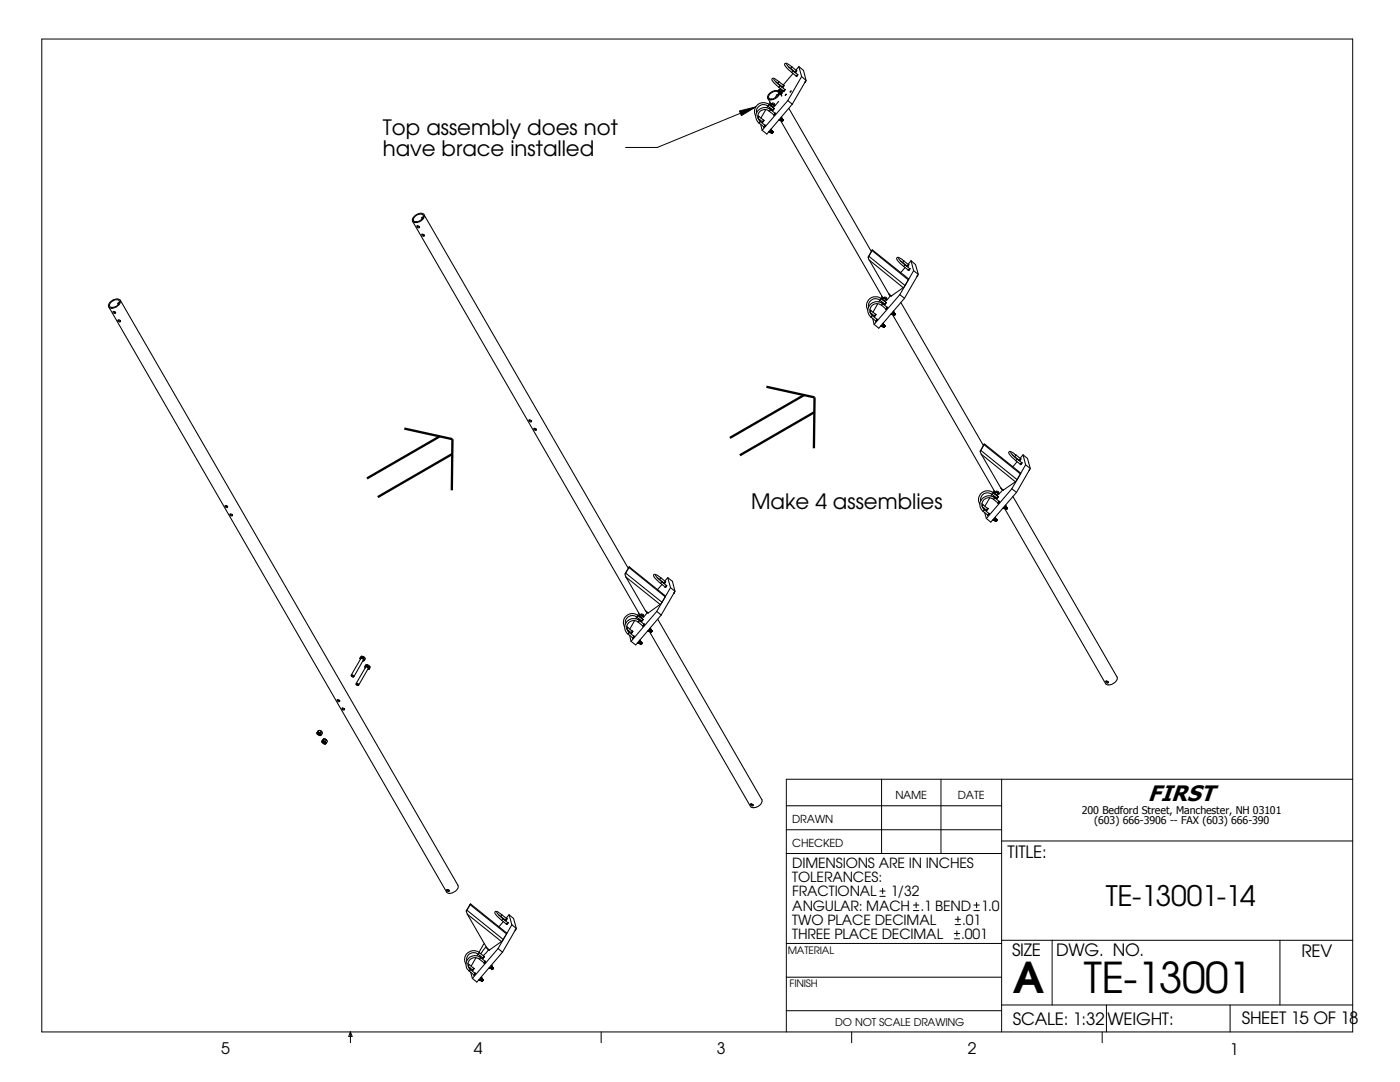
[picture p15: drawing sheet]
<svg xmlns="http://www.w3.org/2000/svg" width="279mm" height="216mm" viewBox="0 0 279 216" stroke-linecap="round" stroke-linejoin="round" font-family="sans-serif">
<defs><g id="words">
<g font-size="8.5">
<text x="202.1" y="198.2">A</text>
<text x="216.3" y="198.1">TE-13001</text>
</g>
<text font-size="5.6" x="220.7" y="180.7">TE-13001-14</text>
<text font-size="4.5" x="229.1" y="159.8">FIRST</text>
<g font-size="4.2">
<text x="76.4" y="27">Top assembly does not</text>
<text x="76.4" y="31.1">have brace installed</text>
<text x="149.9" y="101.6">Make 4 assemblies</text>
</g>
<g font-size="3.4">
<text x="201.1" y="171.2">TITLE:</text>
<text x="202" y="190.8">SIZE</text>
<text x="210.8" y="190.8">DWG. NO.</text>
<text x="259.8" y="191">REV</text>
<text x="202.1" y="204.4">SCALE: 1:32</text>
<text x="221" y="204.5">WEIGHT:</text>
<text x="247.8" y="204.4">SHEET 15 OF 18</text>
</g>
<g font-size="3.2">
<text x="44.2" y="210.4">5</text>
<text x="94.6" y="210.3">4</text>
<text x="143" y="210.4">3</text>
<text x="193.2" y="210.4">2</text>
<text x="245.4" y="210.6">1</text>
</g>
<g font-size="2.8">
<text x="158.1" y="173.2">DIMENSIONS ARE IN INCHES</text>
<text x="158.1" y="176.1">TOLERANCES:</text>
<text x="158.1" y="178.9">FRACTIONAL</text>
<text x="177.8" y="178.9">1/32</text>
<text x="158.1" y="181.7">ANGULAR: MACH</text>
<text x="158.1" y="184.5">TWO PLACE DECIMAL</text>
<text x="183.7" y="181.7">.1 BEND</text>
<text x="192" y="184.5">.01</text>
<text x="195.8" y="181.7">1.0</text>
<text x="158.1" y="187.3">THREE PLACE DECIMAL</text>
<text x="191.9" y="187.3">.001</text>
</g>
<g font-size="2.2">
<text x="178.7" y="159.4">NAME</text>
<text x="191.2" y="159.4">DATE</text>
<text x="158.1" y="164.2">DRAWN</text>
<text x="158.1" y="169.1">CHECKED</text>
</g>
<g font-size="2.1">
<text x="215.9" y="162.3">200 Bedford Street, Manchester, NH 03101</text>
<text x="218.4" y="164.5">(603) 666-3906 -- FAX (603) 666-390</text>
<text x="166.7" y="204.8">DO NOT SCALE DRAWING</text>
</g>
<g font-size="2">
<text x="157.2" y="190.3">MATERIAL</text>
<text x="157.6" y="196.9">FINISH</text>
</g>
</g></defs>
<g fill="none" stroke="#000" stroke-width=".2">
<path d="M8.3 7.8h261.7v198.1h-261.7zM147.6 22.1l3.2-.8-2.8 1.8zM150.8 21.3l-19.6 8.1h-6.4M175.9 155.5v14.8M187.8 155.5v14.8M199.9 155.5v50.4M270 155.5h-113.1v50.4M156.9 160.8h43M156.9 165.6h43M156.9 170.3h43M175.6 178.9h1.1M175.6 177.8h1.1"/>
<path d="M176.1 177.2v1.1M199.9 167.8h70.1M156.9 195h43M156.9 188.3h43M182.3 181.7h1.1M182.3 180.6h1.1M182.8 180.1v1M190.5 187.3h1M190.5 186.3h1M190.6 184.5h1.1M190.6 183.4h1.1M191 185.7v1.1"/>
<path d="M191.2 182.9v1.1M194.4 181.7h1.1M194.4 180.6h1.1M194.9 180.1v1M199.9 187.6h70.1M210 187.6v12.9M255.4 187.6v12.9M69.9 205.9v2.2M69.9 205.9l.4 .9h-.7zM120 205.9v2.2M156.9 201.7h43M170 205.9v2.2"/>
<path d="M199.9 200.5h70.1M220 205.9v2.2M220.8 200.5v5.4M245.5 200.5v5.4"/>
</g>
<g fill="none" stroke="#000" stroke-width=".21">
<path d="M153.2 19.6l.7 1.1M153.5 18.8l1.1-.7 .8 .1a.85 .85 0 0 1-.5 1.4l-.8 .3a.66 .66 0 0 1-.8-.3 .66 .66 0 0 1 .2-.8zM153.6 18.8l.5-.4a.69 .69 0 0 1 .8-.2 .69 .69 0 0 1 .5 .6 1.35 1.35 0 0 1-1.9 .8l-.1-.4zM154.4 15.8l1.3 1.3M154.8 16.3l.4 .3M155.2 16.6l1 .8M155.3 18.9h-.3l-.3 .7M155.4 18.2a.59 .59 0 0 1 .6 .5M155.4 18.2h.3M155.4 17.4l1 .8M155.4 18.1l.3 .1M155.4 18.1v.1"/>
<path d="M155.4 16.3l-.4-.3a.68 .68 0 0 0-.9-.3v.4l.4 .5 .9 .8M155.4 18.2l.5 .2v.3M155.4 16.3l-.2 .3M155.4 16.3l1 .8M155.5 18.3l.4 .2v.3M155.5 17.9l.5 .1M155.5 17.9l-.2 .2M155.5 18.3l.5 .9v-.3h-.2M155.5 17.9l-.1 .2M155.7 17.1l-.3 .3M155.7 18.2l.3 .3M155.7 17.1l.9 .8"/>
<path d="M155.7 18.2h.2M155.7 17.7l-.2 .2M155.9 18.2l.1 .3M156 18.5v.1M156 18.5l.1 .1M156 18l.3 .4M156 18l-.1 .2M156 17.3v.1M156.2 17.4h.1M156.4 17.2l-.1 .2M156.4 18.2h.1M156.4 17.1l-.2 .3"/>
<path d="M156.4 17.1h.1M156.5 18l-.1 .2M156.6 18l-.1 .2M156.6 17.9l-.2 .3M156.6 17.9l-.1 .1M156.6 17.9h.1M156.8 18.9l.1-.1-.2 .2zM157 12.9l1.2 1.2M157.4 13.3l.4 .3M157.7 18.2l.2-.1-.2 .3zM157.8 13.6l.9 .8M158 14.4l.9 .8"/>
<path d="M158 13.3l-.8-.6a.38 .38 0 0 0-.6 .1 .38 .38 0 0 0 .2 .5l1.2 1.1M158 13.3l-.2 .3M158 13.3l1 .8M158.2 14.1l-.2 .3M158.2 14.1l1 .8M158.3 14.6l-2 2.4M158.6 14.3l-.1 .1M158.7 14.4h.1M158.8 14.3l-.1 .1M158.9 15.2h.1M159 14.1l-.3 .3M159 14.1l-.2 .2"/>
<path d="M159 14.2l-.3 .2M159 14.1l-.1 .3h-.2M159 14.1h.1M159 15.1l.2-.2-.3 .3M159 15.1v.1M159.2 14.9l-.2 .2M159.2 15l-.3 .2M159.2 14.9l-.3 .3M159.2 14.9h.1M159.2 14.9l-.2 .3M159.4 13.3l.6 2M159.4 13.3l-.6 .7"/>
<path d="M159.4 13.3l1 .8 .5 1.9M160 15.3l-2.8 4.8M160 15.3l.9 .7M160.7 16.3h.1M160.7 16.3v.1M160.8 16.2l-.1 .2M160.8 16.2h.1M160.9 16l-2.8 4.8M151.3 23l.2 .2M151.3 23.6l.9 .7M151.5 23.2l-.2 .3M151.5 23.2l.9 .8-.2 .3"/>
<path d="M151.5 24.6l.9 .7M151.6 23.9v.2M151.7 24.3l-.2 .3M151.7 24.3l.9 .7M151.8 24.8l.3 1.2M152.2 24.3h.1M152.4 24l-.2 .3M152.4 24l-.1 .3M152.4 24v.2l-.3 .1M152.4 24h.1M152.4 24v.2M152.4 25.3h.1"/>
<path d="M152.6 25l-.2 .3M152.6 25l-.1 .3M152.6 25h.1l-.3 .3M152.6 25h.1M152.7 25l-.1 .1M152.7 25l-.1 .3M152.7 25v.1M152.8 21.9l-1 1.7M153.2 21.2a1.41 1.41 0 0 0-1.5-.1 1.41 1.41 0 0 0-.7 1.4M153.2 21.2l1 .8M153.2 21.2l-.2 .3M153.4 26.3l.1 .1"/>
<path d="M153.5 26.2l.1 .1M153.5 22.2a1.37 1.37 0 0 0-1.9 .1 1.37 1.37 0 0 0 .1 2M153.5 20.9a1.78 1.78 0 0 0-2.3 0 1.78 1.78 0 0 0-.4 2.3M153.5 20.9l-.3 .3M153.5 22.2l1 .7 .2-.3M153.5 20.9l.9 .7M153.5 21.7l.4 .1v.2M153.6 26.3l-.1 .1M153.6 21.5l-.1 .2 .2-.1 .2 .1 .1 .2-.1 .1M153.7 26.3h.1M153.7 20.4l-.3 .4M153.7 26.2v.1"/>
<path d="M153.7 25.9l.1 .1M153.8 21.8a1.77 1.77 0 0 0-2.5 .3 1.77 1.77 0 0 0 .2 2.5M153.8 21.8l-.3 .4M153.8 21l.2 .2M153.8 26.2l-.2 .1M153.8 26.2l-.3 .2M153.8 26.3l.2-.3-.2 .4M153.8 21.8l.9 .8M153.8 26.3v.1M153.8 26.4h.1M153.8 21h-.1M153.8 21.1l.2 .1"/>
<path d="M153.8 26.2l-.1 .1M153.8 26v.2M153.8 26.5h.1M153.9 25.7v.3M153.9 26.1l-.2 .2M153.9 26l-.2 .3M153.9 26.4l-.1 .1M153.9 20.7l.3 .1M153.9 21.2l.3 .3M153.9 20.7l-.3 .3M153.9 26h-.1M153.9 26l-.1 .2"/>
<path d="M153.9 26.5h.1M153.9 26.5h.2M153.9 20.7l-.1 .3M154 21.2h.2M154 21.2l.3 .2M154 25.9l-.1 .1M154 26l-.2 .3M154 26l-.2 .4M154 26.1l-.2 .3M154 20.7h.1M154 25.8v.1M154 26v.1"/>
<path d="M154 26.1h.1M154 20.7l.2 .1M154 26.2l-.2 .3M154 26.2l-.1 .2M154 20.7a.3 .3 0 0 1 .4-.1 .3 .3 0 0 1 .1 .4M154 26.5v.1M154 26.6h.1M154.1 26.1l-.2 .4M154.1 26.2l-.2 .2M154.1 21.8l-.1 .2M154.1 26.2l-.2 .3M154.1 26.2l-.1 .3"/>
<path d="M154.1 26.5l-.1 .1M154.1 26.2h.1M154.1 26.4v.2M154.1 26.4v.1M154.2 20.8l.2 .1M154.2 20.8l.3 .2M154.2 26.2l-.1 .2M154.2 26.2l-.1 .3M154.2 21.9v.1M154.2 26.2h-.1M154.2 26.2h.1M154.2 21.2l.1 .2"/>
<path d="M154.2 26.3l-.1 .3M154.2 26.3h.1M154.2 26.2v.1M154.3 26.3l-.2 .3M154.3 26.3h.1M154.3 21.9l-.1 .1M154.3 21.9h.1M154.3 21.4l.1 .1zM154.4 20.9l.1 .1M154.4 21.6l-.2 .4M154.4 21.7l-.1 .2M154.4 21.6h.1l-.3 .4"/>
<path d="M154.4 21.6v.1M154.4 21.6l.1 .1M154.4 20.9l-.2 .3M154.4 21.8l.1-.2-.2 .3M154.5 21.6v.1M154.7 22.6l-.1 .3M154.7 22.6v.2M154.7 22.6l-.2 .3M154.7 22.6h.1M155.4 20.2l-.8 1-.1-.2M155.4 24h.2M155.5 23.8l.2 .2"/>
<path d="M155.7 24h-.1M155.7 23.9l20.5 35.6M155.8 23.9h.1M155.7 23.9h.1M155.7 23.9l.1 .1M155.7 24h.1M155.8 23.8l-.1 .2M155.8 23.8l-.2 .2M155.8 24h.1M155.8 23.5l.1 .2M155.9 23.7l-.2 .2M155.9 24h.1"/>
<path d="M155.9 23.4l.1 .1M155.9 23.7l-.1 .1M155.9 23.7l-.2 .3M155.9 24v.1M155.9 24.1h.1M156 23.7l-.3 .3M156 23.7l-.2 .3M156 23.7h.1M156 24.1h.1M156 23.5l-.1 .2M156 23.5l-.2 .3M156 23.5h.1"/>
<path d="M156 23.7l-.1 .3M156 24.1l.1-.4-.1 .4M156 24.2h.1M156.1 23.7l-.2 .3M156.1 23.7l-.2 .4M156.1 23.7h.1M156.1 24.1l-.1 .1M156.1 24.2h.1M156.2 23.8l-.2 .4zM156.2 24l-.2 .1M156.2 24l-.1 .1M156.2 23.8l-.2 .3"/>
<path d="M156.2 23.9l-.2 .2M156.2 23.8l-.1 .3M156.2 23.9l-.2 .3M156.2 23.8v.1M156.2 23.8h.1M156.3 23.9l-.2 .3M156.3 23.9l-.1 .1M156.3 23.9h.1M156.3 24l-.2 .2M156.3 23.9v.1M156.3 24h.1M157.2 20.1l-5.1 5.9"/>
<path d="M157.2 20.1l.9 .7M157.4 21.6l16.5 28.6M158.1 20.8l-5.1 6-.9-.8M24 59.9l67.4 116.8a1.61 1.61 0 0 1-1.8 1.6l-.4-.2-67.5-116.8M82.3 44.2l45.4 78.5M82.8 43.3l.6-.5a.58 .58 0 0 1 .8-.1 .58 .58 0 0 1 .2 .8 1.25 1.25 0 0 1-1.9 .5zM82.8 43l.5-.2a.84 .84 0 0 1 1.4 .3 1.74 1.74 0 0 1-2.3 1.1 .87 .87 0 0 1 .4-1.2zM83.2 45.1v-.1a.34 .34 0 0 1 .4 .1 .34 .34 0 0 1 .1 .3h-.3zM83.3 45l.4 .3M84.2 46.8v-.1a.34 .34 0 0 1 .4 .1 .34 .34 0 0 1 .1 .3 .38 .38 0 0 1-.5-.3zM84.2 43.3l.2 .2M84.3 46.7l.4 .3"/>
<path d="M84.5 43.4h-.3v.3M84.6 42.8l40.8 70.6M173.3 51.3l.2 .6M173.4 51.1l-.1 .2M173.4 51.1l7.2 5.9M173.5 51.9l6.8 5.5M173.5 51.9l3.9 6.7M174 50l-.6 1.1M174 50l7.3 5.8M174.1 49.9l-.1 .1M174.1 49.9l7.3 5.8-.1 .1M174.1 49.9l-.8 1.4"/>
<path d="M175.6 59.9a1.41 1.41 0 0 0-1.6-.1 1.41 1.41 0 0 0-.6 1.5M175.6 59.9l1 .8M175.6 59.9l-.2 .3M175.9 59.6l-.6-.3-.9-.1a1.8 1.8 0 0 0-1.2 2.7M175.9 59.6l-.3 .3M175.9 59.6l.9 .7M176 59.1l-.2 .5M176.1 59.7l.2 .2M176.1 59.7v.1M176.1 59.9h.2M176.3 59.5h.2M176.3 59.5l-.3 .2"/>
<path d="M176.3 59.5l-.2 .2M176.3 59.9h.3M176.3 59.9l.3 .3M176.3 59.9l.4 .3M176.3 59.5h.1M176.4 59.5h.1M176.4 59.5a.3 .3 0 0 1 .4-.2 .3 .3 0 0 1 .1 .5M176.5 59.5l.2 .1M176.5 59.5l.4 .3M176.6 59.9l.1 .3M176.7 59.6l.2 .2M176.7 59.6l-.1 .3"/>
<path d="M177.4 58.6l.1 .2 .4 .3M177.4 58.6l.5 .5M177.7 59l-.7 .9-.1-.1M179.3 51.6l1.3 1.2M179.6 58.8l-5.1 5.9M179.6 58.8l.9 .7M179.7 52l.4 .4M180.1 52.4l1 .7M180.3 57.4l-2.4 1.7M180.3 53.2l1 .7M180.4 52.1l-.8-.6a.36 .36 0 0 0-.6-.1 .36 .36 0 0 0 .1 .6l1.2 1.2M180.4 52.1l-.3 .3"/>
<path d="M180.4 52.1l.9 .7M180.5 59.5l-5.1 6-.9-.8M180.6 52.8l-.3 .4M180.6 52.8l.9 .8M180.6 57l-.3 .4M180.6 53.4l-.9 1M181 53l-.1 .1M181.1 53.1h.1M181.1 53.1v.1M181.1 53.2h.1M181.2 53l-.1 .1M181.3 53.9h.1"/>
<path d="M181.3 55.8l-.7 1.2M181.3 52.8l-.2 .3M181.3 52.8l-.1 .2M181.3 52.9l-.1 .1M181.3 53l-.1 .1M181.3 52.8l-.1 .3h-.1M181.3 52.8v.1M181.4 52.9l-.3 .3M181.5 53.6l-.2 .3M181.5 53.8l-.1 .1M181.5 53.6v.2l-.2 .1M181.5 53.6h.1"/>
<path d="M181.6 53.6l-.3 .3M181.6 53.7l-.3 .2M181.8 52l.5 2M181.8 52l-.6 .7M181.8 52l.9 .8 .6 1.9M182.3 54l-2.7 4.8M182.3 54l1 .7M183.1 55l-.1 .1M183.1 55h.1M183.1 54.9l-.1 .2M183.1 54.9h.1M183.3 54.7l-2.8 4.8"/>
<path d="M21.9 60.3a1.43 1.43 0 0 1 2.1-.3 1.59 1.59 0 0 1-2.2 1.3 .7 .7 0 0 1 .1-1zM22.2 60.2l.7-.3h.7a.86 .86 0 0 1-.7 1.3l-.1 .1a.61 .61 0 0 1-.9-.2 .61 .61 0 0 1 .3-.9zM22.6 62.1a.29 .29 0 0 1 .4 .1 .29 .29 0 0 1 0 .4h-.1a.28 .28 0 0 1-.3-.1 .28 .28 0 0 1 0-.4zM22.6 62.1l.5 .3M23.5 63.9l.3-.1 .2 .3a.33 .33 0 0 1-.3 .1 .33 .33 0 0 1-.2-.3zM23.6 60.5l.1 .1M23.6 63.8l.4 .3M23.8 60.5a.18 .18 0 0 0-.3 0 .18 .18 0 0 0 .1 .2M173.6 61.8l.2 .2M173.7 62.4l.8 .7M173.8 62l-.2 .3M173.8 62l.9 .7"/>
<path d="M173.8 63.3l1 .8M174 62.7v.2M174.1 62.9l-.3 .4M174.1 62.9l.9 .9M174.2 63.5l.3 1.2M174.6 63l-.1 .1M174.6 63v.1M174.7 62.7l-.2 .4M174.7 62.7l-.1 .3M174.7 62.7v.3M174.7 62.7l.1 .1-.3 .2M174.8 62.7l-.1 .2"/>
<path d="M174.8 62.7h.1M175 63.7l-.2 .4M175 63.8l-.1 .3M175 63.8v.1M175 63.8l-.1 .2M175 63.8l-.2 .3M175 63.8h.1M175.2 60.6l-1 1.7M175.7 65.1h.2M175.8 64.9l.2 .2M175.9 60.9a1.42 1.42 0 0 0-2.3 .9l.1 .6 .4 .5M175.9 60.4l.3 .1 .1 .2"/>
<path d="M175.9 60.9l.9 .8M175.9 60.2l-.1 .2h.3l.2 .3M176 65.1h-.1M176.1 65h.1M176.1 65v.1M176.1 65.1h.1M176.1 64.6l.1 .2M176.1 60.6a1.77 1.77 0 0 0-2.5 .2 1.77 1.77 0 0 0 .2 2.5M176.1 60.6l-.2 .3M176.1 64.9l-.1 .2M176.1 64.9l-.2 .2M176.1 60.6l.9 .7"/>
<path d="M176.1 64.9v.1M176.2 65.1v.1M176.2 64.8l-.1 .1M176.2 64.8l-.1 .3M176.2 64.5l.1 .2M176.2 65.2h.1M176.3 64.8l-.2 .3M176.3 65.2h.1M176.3 64.8h.1M176.3 64.7l-.1 .1M176.3 64.7l-.2 .2M176.3 64.6v.1"/>
<path d="M176.3 64.8l-.1 .3M176.4 64.8l-.2 .4M176.4 64.9l-.2 .3M176.4 64.8v.1M176.4 65.3h.1M176.4 64.9h.1M176.4 65.2l-.1 .1M176.4 60.5v.2M176.4 64.9l-.2 .3 .2 .1M176.4 64.9l-.1 .3M176.4 65.2v.1M176.5 64.9l-.2 .4"/>
<path d="M176.5 65l-.1 .2M176.5 65.2l-.1 .1M176.5 65.2h-.1M176.5 64.9h-.1M176.5 64.9h.1M176.5 64.9v.1M176.5 65h.1M176.5 64.9l-.1 .3M176.5 65l-.1 .3M176.5 64.9l.1 .1M176.6 65l-.1 .2M176.6 65l-.2 .3"/>
<path d="M176.6 65h.1M176.6 65.1l-.2 .2M176.6 65.1h.1M176.6 65v.1M176.7 60.2v.1M176.7 60.2l.1 .1M176.8 60.3l-.2 .4M176.8 60.4l-.1 .3M176.8 60.4l-.1 .2M176.8 60.4v.1M176.8 60.4l-.3 .3M176.8 60.3v.1"/>
<path d="M176.8 60.4h.1M176.9 61.7h.1M177 61.3l-.1 .4 .1-.3M177 61.4v.2M177 61.4l-.2 .2M177 61.3v.1M177.1 61.3l-.1 .2M177.1 61.3l-.1 .1M177.8 62.7h.2M177.9 62.6l.1 .1M178 62.7h.1M178.1 62.7l20.5 35.5"/>
<path d="M178.1 62.7h.2M178.1 62.7h.1M178.1 62.6v.1M178.1 62.3l.2 .1M178.2 62.6l-.2 .1M178.2 62.7h.1M178.2 62.5l-.1 .2M178.2 62.7v.1M178.2 62.8h.1M178.3 62.4l-.1 .2M178.3 62.4l-.2 .3M178.3 62.8v.1"/>
<path d="M178.3 62.8h.1M178.3 62.1l.1 .2M178.3 62.4l-.1 .3M178.3 62.4h.1M178.4 62.3l-.1 .1M178.4 62.3l-.2 .3M178.4 62.2v.1M178.4 62.4l-.2 .3M178.4 62.8l.1-.3-.1 .4M178.4 62.4h.1M178.4 62.4l.1 .1M178.4 62.4l-.2 .4"/>
<path d="M178.4 62.9h.1M178.4 62.5l-.1 .3M178.4 62.4v.1M178.5 62.5l-.1 .3M178.5 62.9h-.1M178.5 62.5h.1M178.5 62.9h.1M178.6 62.5l-.2 .3M178.6 62.5l-.2 .4M178.6 62.8l-.2 .1M178.6 62.6l-.1 .3M178.6 62.6l-.2 .3"/>
<path d="M178.6 62.8l-.1 .1M178.6 62.6h.1M178.6 62.7l-.2 .2M178.6 62.7v.1M178.6 62.7l-.1 .2M178.6 62.6v.1M178.6 62.7h.1M178.7 62.7l-.2 .2M178.7 62.7h-.1M179.8 60.4l16.5 28.5M105.5 83.8a.28 .28 0 0 1 .4 0 .28 .28 0 0 1 .1 .4l-.3-.1zM105.7 83.8l.4 .2"/>
<path d="M106.5 85.5a.33 .33 0 0 1 .4 0 .33 .33 0 0 1 .1 .4 .38 .38 0 0 1-.5-.4zM106.6 85.5l.5 .2M195.6 90l.2 .6M195.7 89.9l-.1 .1M195.7 89.9l7.3 5.8M195.8 90.6l6.8 5.5M195.8 90.6l3.9 6.8M196.4 88.7l-.7 1.2M196.4 88.7l7.3 5.9M196.4 88.6v.1M196.4 88.6l7.3 5.8v.2M196.4 88.6l-.8 1.4"/>
<path d="M197.5 99.4l-.9 1.6M198 98.6a1.38 1.38 0 0 0-1.6-.1 1.38 1.38 0 0 0-.7 1.4M198 98.6l.9 .8M198 98.6l-.3 .4M198.2 98.3a1.78 1.78 0 0 0-2.3 .1 1.78 1.78 0 0 0-.4 2.2M198.2 98.3l-.2 .3M198.2 98.3l.9 .8M198.2 99.6a1.38 1.38 0 0 0-1.9 .1 1.38 1.38 0 0 0 .1 1.9v.1M198.2 99.1l.3 .1 .1 .2M198.2 99.6l1 .8M198.3 98.9l-.1 .2h.3l.2 .3M198.4 97.9l-.2 .4"/>
<path d="M198.5 99.3a1.79 1.79 0 0 0-2.5 .2 1.79 1.79 0 0 0 .2 2.5M198.5 99.3l-.3 .3M198.5 98.5l.2 .1M198.5 99.3l.9 .7-.2 .4M198.5 98.5h.1M198.5 98.6h.2M198.6 98.2h.3M198.6 98.2l-.3 .2M198.6 98.2l-.1 .3M198.7 98.6l.3 .1M198.7 98.7l.2 .2M198.7 98.6l.3 .3"/>
<path d="M198.7 98.2h.1M198.7 98.2a.31 .31 0 0 1 .4-.2 .31 .31 0 0 1 .2 .3l-.1 .2M198.7 98.2h.2M198.8 99.3l-.1 .1M198.9 98.2l.2 .2M198.9 98.2l.4 .3M199 98.7v.2M199 98.9l.1 .1M199.1 98.4l.2 .1M199.1 99.1l-.2 .3M199.1 99.1l-.1 .3M199.1 99.1v.1"/>
<path d="M199.1 99.1v.3M199.1 99.1h.1M199.1 98.4l-.1 .3M199.2 99.1v.1M199.3 98.5v.2M199.7 97.4l.5 .4M200.1 97.7l-.8 .9M201.7 90.3l1.2 1.3M201.9 97.5l-5.1 6M201.9 97.5l1 .8M202.1 90.8l.4 .3M202.1 99.1l20.8 36a1.52 1.52 0 0 1-1.7 1.6l-.5-.2-20.3-35.1"/>
<path d="M202.5 91.1l.9 .8M202.6 96.1l-2.4 1.7M202.7 91.9l.9 .7M202.7 90.8l-.6-.5a.45 .45 0 0 0-.8 0l.4 .6 1 1M202.7 90.8l-.2 .3M202.7 90.8l1.1 .7-.4 .4M202.9 98.3l-5.2 5.9-.9-.7M202.9 91.6l-.2 .3M202.9 91.6l1 .7M203 95.7l-.4 .4M203 92.1l-.9 1M203.3 91.8h-.1"/>
<path d="M203.5 91.8l-.1 .1M203.5 91.8v.1M203.5 91.7v.1M203.6 92.6h.1M203.7 91.6l-.3 .3M203.7 91.6l-.2 .1M203.7 91.7l-.2 .2M203.7 92.7h.1M203.7 91.6h.1M203.7 94.6l-.7 1.1M203.7 91.6l-.2 .3 .1-.2M203.7 91.6l-.1 .1"/>
<path d="M203.7 92.6v.1M203.7 91.5v.1M203.8 92.5l.2-.2-.4 .4zM203.9 92.3l-.3 .3M203.9 92.5l-.1 .1M203.9 92.4h.1M203.9 92.4l-.2 .2M203.9 92.4l-.2 .3M203.9 92.3v.1M204.2 90.8l.5 2M204.2 90.8l-.6 .6M204.2 90.8l.9 .7 .5 2"/>
<path d="M204.7 92.8l-2.8 4.7M204.7 92.8l.9 .7M205.4 93.8h.1M205.4 93.8v.1M205.5 93.7l-.1 .2M205.5 93.7h.1M205.6 93.5l-2.7 4.8M44.9 101l.3-.1 .2 .1a.28 .28 0 0 1-.3 .3 .28 .28 0 0 1-.2-.3zM45 100.9l.4 .2M45.9 102.6a.33 .33 0 0 1 .3 0 .33 .33 0 0 1 .2 .4l-.3-.1zM46 102.6l.4 .2M124.8 114.5l.1 .6"/>
<path d="M124.8 114.3l7.3 5.9-.4 .4M124.8 114.3v.2M124.9 115.1l6.8 5.5M124.9 115.1l3.9 6.8M125.5 113.2l-.7 1.1M125.6 113.1l-.1 .1M125.6 113.1l7.2 5.9-7.3-5.8M125.6 113.1l-.8 1.4M130.8 114.8l1.3 1.3M131.2 115.3l.4 .3M131.6 115.6l.9 .7M131.8 116.4l1 .7"/>
<path d="M131.9 115.3l-.8-.6a.36 .36 0 0 0-.6 0 .36 .36 0 0 0 .1 .5l1.2 1.2M131.9 115.3l-.3 .3M131.9 115.3l.9 .7M132.1 116.1l-.3 .3M132.1 116.1l.9 .7M132.1 116.6l-.9 1M132.4 116.2v.1M132.7 116.2l-.1 .1M132.8 116l-.3 .3M132.8 116.1l-.1 .1M132.8 116.1l-.2 .3M132.8 116.2l-.3 .1"/>
<path d="M132.8 116l-.2 .3M132.8 117.2h.1M132.8 116v.1M132.8 117.1v.1M133 116.8l-.2 .3M133 116.9l-.2 .2M133 116.9l-.2 .3M133 117l-.2 .1M133 116.8l-.1 .3h-.1M133 116.8v.1M133.3 115.3l.5 2M133.3 115.3l-.6 .7"/>
<path d="M133.3 115.3l.9 .7 .5 2M133.8 117.3l-2.7 4.7M133.8 117.3l.9 .7M134.5 118.3h.1M134.6 118.2l-.1 .2M134.7 118l-2.7 4.7M196 100.5l.2 .2M196 101.1l.9 .7M196.2 100.7l-.2 .3M196.2 102l.9 .8 .3-.4M196.2 100.7l.9 .7-.2 .4M196.4 101.4l-.1 .2"/>
<path d="M196.4 101.7l-.2 .3M196.4 101.7l1 .7M196.5 102.3l.3 1.2M196.9 101.8h.1M197.1 101.5l.1-.1-.4 .4M197.1 101.5l-.2 .3M197.1 101.5v.1M197.1 101.5l-.1 .2M197.1 101.5h.1M197.1 101.4v.1M197.4 102.5l-.2 .3M197.4 102.5v.1"/>
<path d="M197.4 102.4v.1M197.4 102.5l-.1 .2M197.4 102.5l-.3 .2M197.4 102.5h.1M198.1 103.8h.2M198.2 103.7l.1 .1M198.3 103.8h.1M198.4 103.8h.1M198.5 103.7l-.1 .1M198.5 103.8h.1M198.5 103.4l.1 .1M198.5 103.7l-.2 .1"/>
<path d="M198.5 103.6l-.1 .2M198.5 103.8l.2-.3-.2 .4M198.5 103.9h.1M198.5 103.8v.1M198.6 103.5l-.1 .2M198.6 103.5l-.2 .3M198.6 103.9v.1M198.6 103.9h.1M198.6 103.2l.1 .2M198.6 103.5l-.1 .3M198.6 103.5h.2M198.7 103.4l-.1 .1"/>
<path d="M198.7 103.4l-.2 .3M198.7 103.3v.1M198.7 103.5l-.2 .3M198.7 104l.1-.4-.1 .4M198.7 103.5h.1M198.7 103.9v.1M198.7 103.9l-.1 .1M198.7 104h.1M198.7 104l.1 .1M198.8 103.5l-.3 .4M198.8 103.6l-.2 .3M198.8 103.5v.1"/>
<path d="M198.8 103.6h.1M198.8 103.6l-.2 .4M198.8 103.6l-.1 .3M198.8 104h-.1M198.8 103.6l.1 .1M198.8 104v.1M198.8 104.1h.1M198.8 103.9v.2M198.8 103.9v.1M198.9 103.7l-.2 .3M198.9 103.7l-.1 .3M198.9 103.8l-.1 .2"/>
<path d="M198.9 103.8l-.1 .3M198.9 103.8h.1M198.9 103.7v.1M199 103.7l-.2 .2M199 103.8l-.2 .3M199 103.7l-.1 .1M199 103.8h.1M199.3 100.4h.1M199.4 100.1l-.2 .3M199.4 100.1l-.1 .2M199.4 100.1l.1-.1-.3 .4M199.4 100.1v.1"/>
<path d="M199.4 100.1h.1M199.5 100.1v.1M200.2 101.4l.1 .1M200.2 101.3l.2 .1M200.4 101.4l-.1 .1M200.4 101.3h.1M200.4 101.4h.2M200.4 101.4h.1M200.4 101.3v.1M200.5 101.3h-.1M200.5 101l.1 .1M200.5 101.3l-.1 .1"/>
<path d="M200.5 101.3l-.2 .2M200.5 101.4v.1M200.5 101.5h.1M200.6 101.2l-.2 .2M200.6 101.5h.1M200.6 101.1l-.1 .2M200.6 101.1l-.2 .3M200.7 100.8v.2M200.7 101.1l-.2 .3M200.7 101.5v.1M200.7 101.1h.1M200.7 101.6h.1"/>
<path d="M200.7 101l-.1 .1M200.7 101l-.2 .3M200.7 101.1l-.2 .4M200.7 100.9v.1M200.7 101.2l-.1 .3M200.7 101.1l.1 .1M200.7 101.2h.1M200.7 101.6h.2M200.8 101.2l-.2 .3M200.8 101.2l-.1 .3M200.8 101.2h.1M200.8 101.2l-.1 .4"/>
<path d="M200.8 101.3l-.1 .3M200.8 101.6l.2-.3-.2 .3M200.8 101.6h.1M200.8 101.2v.1M200.8 101.3h.2M200.9 101.3l-.2 .3zM200.9 101.3l-.2 .3M200.9 101.5l-.1 .1M200.9 101.3l-.1 .3M200.9 101.3h.1M201 101.3l-.1 .2M201 101.3h.1"/>
<path d="M201 101.3l-.2 .3M201 101.3v.1M201 101.4v.1M201.1 101.4l-.3 .2M67.3 139.6l.5 .2a.22 .22 0 0 1-.2 .2 .22 .22 0 0 1-.2-.1zM67.4 139.6l.4 .3M70.1 134.8h.3l.2 .2-.2 .1zM70.1 134.9a.22 .22 0 0 1 .4-.2 .21 .21 0 0 1 0 .4h-.1M71.1 136.5h.3l.1 .2-.2 .1zM71.1 136.6v-.2h.3l.2 .2v.1l-.2 .1M71.8 131.4h.1M71.9 131.6v-.2a.4 .4 0 0 1 .4-.2 .4 .4 0 0 1 .3 .3l.1 .3-.3 .1 .2-.1"/>
<path d="M72 131.4l.1-.1a.34 .34 0 0 1 .4 .4M72.1 131.1l.2 .1M72.1 131.1l-.3 .3M72.2 130.9l.4 .2M72.2 130.9l-.4 .5M72.2 130.9l-.1 .2M72.3 131.2l.3 .3M72.3 131.2l-.4 .1M72.3 131.2l.2 .1M72.5 131.7v-.2l-.2-.1h-.3l-1.9 3.3M72.5 131.7l-1.9 3.3M72.5 131.3l.1 .2"/>
<path d="M72.6 131.5l.1 .3 .1-.1M72.6 131.1l.3 .3-.1 .3M72.6 131.1l-.1 .2M72.6 131.5l.2 .2M72.9 133.2v-.1a.4 .4 0 0 1 .3-.2 .4 .4 0 0 1 .4 .3l.1 .2-.3 .2M72.9 132.9v.2M73 133.1h.3l.2 .3M73 133.1a.32 .32 0 0 1 .4 0 .32 .32 0 0 1 .1 .3M73 133.1l-1.9 3.3M73.1 132.9l-.2 .1M73.1 132.9l.3 .1M73.1 132.9h-.2"/>
<path d="M73.1 132.9h.1M73.2 132.9l.2 .1M73.4 132.7h-.4l-.1 .2M73.4 132.7l.4 .3M73.4 132.7l-.2 .2M73.4 133l.3 .3M73.4 133l.3 .2M73.5 133.4l-1.9 3.3M73.6 133.5h.1M73.7 133.3v.1M73.7 133.2v.1M73.7 133.3v.2"/>
<path d="M73.8 133l-.1 .5M73.8 133l-.1 .2M125.1 125l.2 .2M125.1 125.6l.9 .7M125.3 125.2l-.2 .3M125.3 126.5l1 .8M125.3 125.2l.9 .7M125.5 125.9l-.1 .2M125.6 126.2l-.3 .3M125.6 126.2l.8 .7-.1 .4M125.6 126.7l.3 1.3M126 126.3h.1"/>
<path d="M126.2 125.9l-.2 .4M126.2 126l-.1 .3M126.2 126l-.1 .2M126.2 126v.1l-.2 .2M126.2 126h.1M126.2 125.9v.1M126.2 126.1h.1M126.2 127.3h.1M126.3 127.3h.1M126.4 127l-.1 .3M126.4 127h.1l-.3 .3M126.4 127h.1"/>
<path d="M126.5 127l-.1 .1M126.5 127l-.1 .2M126.5 127h.1M126.7 123.8l-1 1.7M127.1 123.1a1.38 1.38 0 0 0-1.6-.1 1.38 1.38 0 0 0-.7 1.5M127.1 123.1l1 .8M127.1 123.1l-.2 .4M127.2 128.3l.2 .1M127.3 128.2l.1 .1M127.3 124.1a1.37 1.37 0 0 0-1.9 .2 1.37 1.37 0 0 0 .2 1.9M127.3 122.8a1.79 1.79 0 0 0-2.2 0 1.79 1.79 0 0 0-.4 2.3M127.3 122.8l-.2 .3"/>
<path d="M127.3 124.1l1 .8M127.3 122.8l.9 .8M127.4 128.3v.1M127.4 123.4l-.1 .2h.3l.2 .3v.1l-.1-.3h-.3M127.5 128.2h.1M127.5 122.3l-.2 .5M127.6 128.2h.1M127.6 128.3h.1M127.6 128.2v.1M127.6 127.9l.1 .1M127.6 123.8l-.6-.3-.9-.1a1.74 1.74 0 0 0-1.4 1.3 1.74 1.74 0 0 0 .6 1.8M127.6 123.8l-.3 .3"/>
<path d="M127.6 123l.2 .1M127.6 128.1l-.2 .2M127.6 128.1l-.2 .3M127.6 123.8l.9 .7M127.6 128.3v.1M127.6 128.4h.1M127.6 123h.1M127.6 123.1h.2M127.6 128.1v.2M127.7 128l-.1 .1M127.7 127.7l.1 .2M127.7 128l-.1 .3"/>
<path d="M127.7 128.4l.2-.3-.2 .3M127.7 128.4h.1M127.7 128h.1M127.8 122.7h.2M127.8 123.2l.3 .2M127.8 122.7l-.3 .2M127.8 127.9l-.1 .1M127.8 127.9l-.2 .2M127.8 128l-.2 .4M127.8 128l-.2 .3M127.8 128h.1M127.8 128.4v.1"/>
<path d="M127.8 128.5h.1M127.8 122.7l-.2 .3M127.8 123.1h.3M127.8 123.1l.3 .3M127.8 127.8v.1M127.8 128.1l-.2 .3M127.8 128l-.1 .4M127.8 128.1l-.1 .3M127.8 122.7h.1M127.8 127.8h.1M127.8 128v.1M127.8 128.1h.1"/>
<path d="M127.8 122.7a.29 .29 0 0 1 .5-.1 .29 .29 0 0 1 .1 .4M127.8 128.1h.2M127.9 128.5h-.1M127.9 123.8l-.1 .1M127.9 128.1l-.2 .3M127.9 128.1l-.1 .3M127.9 128.1l-.1 .4M127.9 128.1h.1M128 128.2l-.2 .3M128 128.4l.1-.2-.2 .3M128 128.4l-.1 .1M128 128.2l.1 .1-.2 .2"/>
<path d="M128 122.7l.2 .2M128 122.7l.4 .3M128.1 123.1v.3M128.1 128.2h.1M128.1 128.2l-.2 .3M128.1 128.2v.1M128.1 128.3l-.2 .2M128.1 128.3h.1M128.1 123.4l.1 .1M128.2 122.9l.2 .1M128.2 123.6l-.1 .3M128.2 123.7l.1-.1-.1 .2"/>
<path d="M128.2 123.6h.2l-.4 .3M128.2 123.6h.1M128.2 122.9l-.1 .2M128.3 123.6h.1M128.3 123.6v.1M128.4 123v.2M128.4 124.9h.1M128.5 124.5l-.2 .4M128.5 124.6l-.1 .3M128.5 124.6l-.1 .2M128.5 124.6v.1M128.5 124.6l-.1 .2-.1 .1"/>
<path d="M128.5 124.5v.1M128.5 124.6h.1M128.6 124.6v.1M128.8 121.9l.6 .4M129.2 122.3l-.8 .8M129.2 125.9h.3M129.3 125.8l.2 .1M129.5 125.9h.1M129.6 125.9h.1M129.6 125.8l-.1 .1M129.6 125.8v.1M129.6 126h.2"/>
<path d="M129.6 125.5l.2 .1M129.7 125.7l-.1 .2M129.7 125.9v.1M129.8 125.3v.2M129.8 125.6l-.2 .2M129.8 125.6l-.2 .3M129.8 126v.1M129.8 126.1h.1M129.8 125.6h.1M129.8 125.5v.1M129.8 125.5l-.2 .3M129.8 125.6l-.1 .3"/>
<path d="M129.8 125.7l-.1 .2M129.8 125.7l-.1 .3M129.8 125.6v.1M129.8 126.1l.2 .1M129.9 125.4l-.1 .1M129.9 125.6l-.2 .4M129.9 125.6l-.1 .4M129.9 125.6l-.1 .1M129.9 125.6h.1M129.9 126.1v.1M129.9 125.7l-.1 .3M129.9 125.7l-.1 .4"/>
<path d="M130 125.8l-.2 .3M130 126.1l-.1 .1M130 125.7v.1M130 125.8h.1M130 125.8l-.1 .3M130 126v.1M130 125.8v.3M130.1 125.9l-.2 .3 .1-.2M130.1 125.8l-.1 .2M130.1 125.9l-.1 .3M130.1 125.9h.1M130.1 125.8v.1"/>
<path d="M131.1 122l-5.2 6M131.1 122l.9 .7M131.3 123.6l20.8 36a1.58 1.58 0 0 1-2.3 1.4l-20.3-35.1M131.7 120.6l-2.3 1.7M132 122.7l-5.1 6-1-.7M220.6 136a.29 .29 0 0 1 .4-.1 .29 .29 0 0 1 .1 .4h-.2zM220.8 135.9l.4 .2M220.8 135.9v.1M63.2 146.2l.1 .3M63.3 146.2h.4M63.3 146.5l.5 .3 .2-.1M63.3 146.2v.3"/>
<path d="M63.3 146.2h-.1M63.3 146.5h.1M63.4 146.3l.2-.1 .4 .3a.31 .31 0 0 1-.4 .1 .31 .31 0 0 1-.2-.3zM63.5 146l.2 .2M63.5 146l-.2 .2M63.5 146.3h.4v.3h-.3zM63.7 145.8h.2M63.7 145.8l-.5 .4M63.7 145.8l-.2 .2M63.7 146.2h.3M63.7 146.2l.4 .3M63.9 145.8l.2 .1"/>
<path d="M63.9 145.8l.4 .3M64 146.2l.1 .3M64 146.7l-.2 .1M64.1 146.5l-.1 .2M64.1 146.5l.1 .1M64.1 145.9l.2 .2M64.1 145.9l-.1 .3M64.2 146.6l-.2 .1M64.2 147.9l.1 .3M64.3 146.1v.2l-.1 .3M64.3 148.2l.4 .3 .3-.1M64.3 147.9v.3"/>
<path d="M64.3 147.9h.3M64.3 147.9h-.1M64.3 148h.4a.24 .24 0 0 1 .2 .3 .24 .24 0 0 1-.4 0zM64.4 147.7l.2 .2M64.4 147.7l-.1 .2M64.4 148h.3a.17 .17 0 0 1 .2 .1 .17 .17 0 0 1-.2 .2zM64.6 147.4l.3 .1M64.6 147.4l-.4 .5M64.6 147.4l-.2 .3M64.6 147.9l.4 .2M64.6 147.9h.3M64.7 147.4l.2 .1"/>
<path d="M64.9 147.5l.2 .1M64.9 147.5l.3 .2M64.9 147.9l.1 .2M65 148.4l-.2 .1M65 148.1l.2 .2M65 148.1v.3M65.1 147.6l.1 .1M65.1 147.6l-.2 .3M65.2 148.3l-.2 .1M65.2 147.7l.1 .3-.1 .3M68.2 141.3h.2a.26 .26 0 0 1 .3 .1 .26 .26 0 0 1 0 .3l-.3-.1zM68.3 141.3l.4 .2"/>
<path d="M89.2 177.5h.3l.2 .3a.31 .31 0 0 1-.4 0 .31 .31 0 0 1-.1-.3zM89.3 177.5l.4 .3M149.8 160.4a.33 .33 0 0 1 .3 0 .33 .33 0 0 1 .2 .4 .38 .38 0 0 1-.5-.4zM149.9 160.4l.4 .3M149.9 160.4h.1M93 181.8l.3 .6M93.2 181.6l-.2 .2M93.2 181.6l7.2 5.9M93.3 182.4l6.8 5.5M93.3 182.4l3.9 6.7M93.4 192.2l.2 .2M93.5 192.9l.8 .6"/>
<path d="M93.6 192.4l-.2 .3M93.6 192.4l.9 .8M93.6 193.8l1 .8M93.8 180.5l-.6 1.1M93.8 180.5l7.3 5.9M93.8 193.1v.3M93.9 193.5l-.3 .3M93.9 193.5l.9 .7M93.9 180.4l-.1 .1M93.9 180.4l7.2 5.8v.2M93.9 180.4l-.9 1.4M93.9 194l.4 1.2"/>
<path d="M94.5 193.2l-.2 .3M94.5 193.3l-.1 .2M94.5 193.3v.1M94.5 193.3l-.2 .2M94.5 193.2v.1M94.5 193.3h.1M94.6 193.3h.1M94.6 194.5v.1M94.7 194.5l-.1 .1M94.7 194.5h.1M94.8 194.2l-.2 .4M94.8 194.2l-.1 .3"/>
<path d="M94.8 194.2v.2l-.2 .2M94.8 194.2h.1M94.8 194.2v.2M94.8 194.2v.1M94.8 194.3h.1M95 191.1l-1 1.7M95.4 190.4l-.2 .3M95.4 190.4a1.43 1.43 0 0 0-2.3 .9v.4M95.4 190.4l1 .8M95.5 195.5l.2 .1M95.6 195.5h.2M95.7 191.4a1.38 1.38 0 0 0-2 .1 1.38 1.38 0 0 0 .2 2"/>
<path d="M95.7 190.1a1.78 1.78 0 0 0-2.3 0 1.78 1.78 0 0 0-.4 2.3M95.7 190.1l-.3 .3M95.7 190.1l.9 .7-.2 .4M95.7 191.4l.9 .8M95.8 195.5l-.1 .1M95.8 190.7v.3M95.8 195.5h.1M95.8 195.6h.2M95.9 195.5h-.1M95.9 195.2h.1M95.9 191.1a1.76 1.76 0 0 0-2.4 .2 1.76 1.76 0 0 0 .1 2.5M95.9 191.1l-.2 .3"/>
<path d="M95.9 195.4l-.1 .1M95.9 195.4l-.2 .2M95.9 191.1l.9 .7M95.9 195.6h.1M96 195.4l-.2 .1M96 195.6h-.1M96 195.6l.2 .1M96 195.2l-.1 .2M96 195.3l-.2 .2M96.1 194.9v.3M96.1 195.2l-.2 .4zM96.1 195.3l-.2 .3"/>
<path d="M96.1 195.2h-.1M96.1 195.2l-.2 .2M96.1 195.2l-.2 .4M96.1 195.3l-.1 .3M96.1 191l-.3 .1M96.1 195.2v.1M96.1 195.2h.1M96.1 195.3h.1M96.1 195.7h.1M96.1 195.3l-.1 .4M96.1 195.7l.2 .1M96.2 195.1l-.1 .1"/>
<path d="M96.2 195.3l-.2 .4M96.2 195.4l-.2 .3M96.2 195.3v.1M96.2 195.4h.1M96.2 195.3l-.1 .4zM96.2 195.4l-.1 .3M96.2 195.4l.2 .1M96.3 195.4l-.2 .3M96.3 195.5l-.2 .2M96.3 195.7h-.1M96.3 195.5l-.1 .2M96.3 195.4v.1"/>
<path d="M96.4 195.5l-.1 .2M96.4 195.5l-.2 .3M96.4 195.5h.1M96.4 195.5v.1M96.4 191.2h.1M96.6 190.9l-.2 .3M96.6 190.9l-.1 .2M96.6 190.9v.2h-.2M96.6 190.8v.1M96.6 190.9h.1M96.6 190.8v.2M96.6 192.2h.1"/>
<path d="M96.6 188.3l-1 1.7M96.8 191.8l-.2 .4M96.8 191.9l-.1 .3M96.8 192l.1-.1-.1 .2M96.8 191.9l.1 .1-.3 .2M96.8 191.8v.1M96.8 191.9h.1M96.9 191.9h.1M97 188.9l-1 1.4M97.2 189.1l.5 .5M97.5 189.5l-1.1 1.2M97.6 193.2h.1"/>
<path d="M97.7 193l.1 .2M97.8 193.2h-.1M97.9 193.1h.1M97.9 193.2h.1M97.9 192.7l.1 .2M98 193l-.2 .2M98 193l-.3 .2M98 193l-.1 .1M98 193.3h.1M98 192.9v.1M98.1 192.9l-.2 .3M98.1 192.8l-.2 .4"/>
<path d="M98.1 193.3h.1M98.1 192.6h.1M98.1 192.8l-.1 .1M98.1 192.8l-.1 .2M98.1 192.9l-.1 .3zM98.1 193.3v.1M98.1 193.4h.2M98.2 192.6l-.1 .2M98.2 192.7l-.1 .1M98.2 192.9l-.2 .3M98.2 192.9l-.2 .4-.1-.2M98.2 193l-.2 .2"/>
<path d="M98.2 192.9l.1 .1-.1 .3M98.2 192.9v.1M98.2 192.9l-.1 .4M98.2 193l-.1 .3M98.2 193.4h.1M98.3 193.3l-.1 .1M98.3 193l-.2 .3M98.3 193l-.2 .4M98.3 193l-.1 .4M98.3 193.1l-.1 .3M98.3 193.3v.1M98.3 193.3l.1-.3-.1 .3"/>
<path d="M98.3 193.3h.1M98.3 193v.1M98.3 193.1h.1M98.4 193.1l-.1 .3M98.4 193.1h.1M98.4 193v.1M98.4 193.1l.1 .1M98.5 193.2l-.2 .2M98.5 193.2h.1M99.1 182.1l1.3 1.2M99.4 189.3l-5.1 5.9M99.4 189.3l.9 .7"/>
<path d="M99.5 182.5l.4 .3M99.9 182.8l1 .8M100.1 187.9l-2.4 1.7M100.1 183.6l1 .8M100.2 182.5l-.5-.3a.68 .68 0 0 0-.9-.2v.4l.4 .4 .9 .8M100.2 182.5l-.3 .3M100.2 182.5l.9 .8M100.3 190l-5.1 6-.9-.8M100.4 183.3l-.3 .3M100.4 183.3l.9 .8M100.4 187.5l-.3 .4M100.5 183.9l-.9 1"/>
<path d="M100.8 183.5l-.1 .1M100.9 183.6h.1M101.1 183.4l-.1 .2M101.1 184.4h.1M101.1 186.4l-.7 1.1M101.1 183.3l-.2 .3M101.1 183.3h.1M101.2 184.3l-.1 .1M101.3 184.2l-.1 .2M101.3 184.1l-.2 .3M101.3 184.1l-.1 .2M101.3 184.1h.1"/>
<path d="M101.6 182.5l.6 2M101.6 182.5l-.6 .7M101.6 182.5l.9 .8 .5 2M102.2 184.5l-2.8 4.8M102.2 184.5l.8 .8M102.9 185.5h.1M102.9 185.4l-.1 .2 .1-.1M103 185.3l-2.7 4.7"/>
</g>
<path d="M153 77.2l9.6 2.1-.2 10.2M160.5 78.8l-14.8 8.6M80.7 85.5l9.6 2.1-.1 10.2M87.8 87.1l-14.6 8.4M90.3 90.6l-14.9 8.6M162.5 82.3l-14.8 8.5" fill="none" stroke="#000" stroke-width=".47"/>
<path d="M147.6 22.1l3.2-.8-2.8 1.8z" fill="#000"/>
<use href="#words"/>
</svg>
